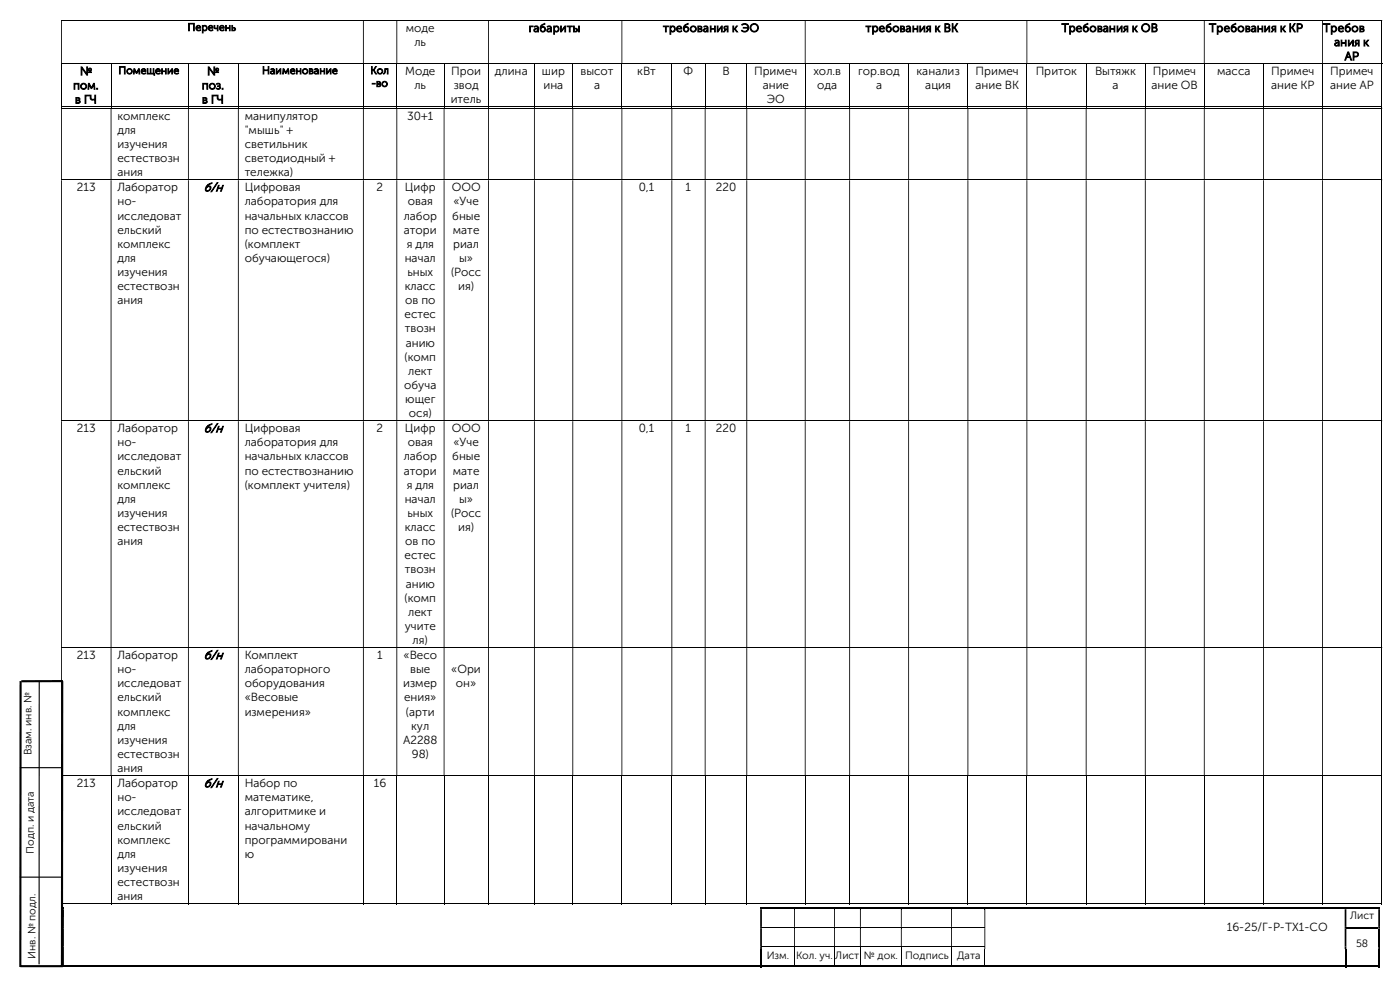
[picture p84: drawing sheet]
<svg xmlns="http://www.w3.org/2000/svg" width="420mm" height="297mm" viewBox="0 0 420 297" stroke-linecap="round" stroke-linejoin="round" font-family="sans-serif">
<defs><g id="words">
<g font-size="3.7">
<text x="61.1" y="57.3">б/н</text>
<text x="61.1" y="129.5">б/н</text>
<text x="61.1" y="197.5">б/н</text>
<text x="61.1" y="235.9">б/н</text>
</g>
<g font-size="3.5">
<text x="121.8" y="9.6">моде</text>
<text x="158.6" y="9.6">габариты</text>
<text x="198.9" y="9.6">требования к ЭО</text>
<text x="259.7" y="9.6">требования к ВК</text>
<text x="318.5" y="9.6">Требования к ОВ</text>
<text x="362.7" y="9.6">Требования к КР</text>
<text x="396.9" y="9.6">Требов</text>
<text x="124.3" y="13.8">ль</text>
<text x="400.2" y="13.8">ания к</text>
<text x="24" y="22.5">№</text>
<text x="62.1" y="22.5">№</text>
<text x="121.5" y="22.5">Моде</text>
<text x="135.4" y="22.5">Прои</text>
<text x="148.5" y="22.5">длина</text>
<text x="162.6" y="22.5">шир</text>
<text x="174.2" y="22.5">высот</text>
<text x="191.2" y="22.5">кВт</text>
<text x="205.1" y="22.5">Ф</text>
<text x="216.7" y="22.5">В</text>
<text x="226.2" y="22.5">Примеч</text>
<text x="244" y="22.5">хол.в</text>
<text x="257.4" y="22.5">гор.вод</text>
<text x="275" y="22.5">канализ</text>
<text x="292.7" y="22.5">Примеч</text>
<text x="310.7" y="22.5">Приток</text>
<text x="328.5" y="22.5">Вытяжк</text>
<text x="345.9" y="22.5">Примеч</text>
<text x="365.1" y="22.5">масса</text>
<text x="381.3" y="22.5">Примеч</text>
<text x="399.1" y="22.5">Примеч</text>
<text x="403.4" y="18">АР</text>
<text x="21.9" y="26.8">пом.</text>
<text x="60.5" y="26.8">поз.</text>
<text x="124.3" y="26.8">ль</text>
<text x="136.1" y="26.8">звод</text>
<text x="163" y="26.8">ина</text>
<text x="178.2" y="26.8">а</text>
<text x="228.8" y="26.8">ание</text>
<text x="245.2" y="26.8">ода</text>
<text x="262.8" y="26.8">а</text>
<text x="277.6" y="26.8">ация</text>
<text x="292.7" y="26.8">ание ВК</text>
<text x="333.8" y="26.8">а</text>
<text x="345.4" y="26.8">ание ОВ</text>
<text x="381.3" y="26.8">ание КР</text>
<text x="399" y="26.8">ание АР</text>
<text x="22.5" y="31">в ГЧ</text>
<text x="35.2" y="35.9">комплекс</text>
<text x="60.6" y="31">в ГЧ</text>
<text x="73.4" y="35.9">манипулятор</text>
<text x="122.2" y="35.9">30+1</text>
<text x="135.2" y="31">итель</text>
<text x="230" y="31">ЭО</text>
<text x="35.2" y="40.1">для</text>
<text x="73.4" y="40.1">&quot;мышь&quot; +</text>
<text x="35.2" y="44.4">изучения</text>
<text x="73.4" y="44.4">светильник</text>
<text x="35.2" y="48.6">естествозн</text>
<text x="35.2" y="52.8">ания</text>
<text x="73.4" y="48.6">светодиодный +</text>
<text x="73.4" y="52.8">тележка)</text>
<text x="23.1" y="57.3">213</text>
<text x="35.2" y="57.3">Лаборатор</text>
<text x="73.4" y="57.3">Цифровая</text>
<text x="113" y="57.3">2</text>
<text x="121.5" y="57.3">Цифр</text>
<text x="135.5" y="57.3">ООО</text>
<text x="191.6" y="57.3">0,1</text>
<text x="205.6" y="57.3">1</text>
<text x="214.7" y="57.3">220</text>
<text x="35.2" y="61.6">но-</text>
<text x="35.2" y="65.8">исследоват</text>
<text x="73.4" y="61.6">лаборатория для</text>
<text x="73.4" y="65.8">начальных классов</text>
<text x="121.1" y="65.8">лабор</text>
<text x="122.3" y="61.6">овая</text>
<text x="135.7" y="65.8">бные</text>
<text x="136" y="61.6">«Уче</text>
<text x="35.2" y="70">ельский</text>
<text x="73.4" y="70">по естествознанию</text>
<text x="121.2" y="70">атори</text>
<text x="135.8" y="70">мате</text>
<text x="35.2" y="74.3">комплекс</text>
<text x="73.4" y="74.3">(комплект</text>
<text x="122" y="74.3">я для</text>
<text x="135.9" y="74.3">риал</text>
<text x="35.2" y="78.5">для</text>
<text x="35.2" y="82.7">изучения</text>
<text x="73.4" y="78.5">обучающегося)</text>
<text x="121.4" y="78.5">начал</text>
<text x="122.2" y="82.7">ьных</text>
<text x="135.3" y="82.7">(Росс</text>
<text x="137.8" y="78.5">ы»</text>
<text x="35.2" y="87">естествозн</text>
<text x="121.5" y="87">класс</text>
<text x="137.5" y="87">ия)</text>
<text x="35.2" y="91.2">ания</text>
<text x="121.4" y="95.4">естес</text>
<text x="121.5" y="91.2">ов по</text>
<text x="121.5" y="99.7">твозн</text>
<text x="121.7" y="103.9">анию</text>
<text x="121.3" y="108.1">(комп</text>
<text x="122.5" y="112.4">лект</text>
<text x="121.2" y="116.6">обуча</text>
<text x="121.6" y="120.8">ющег</text>
<text x="122.7" y="125.1">ося)</text>
<text x="23.1" y="129.5">213</text>
<text x="35.2" y="129.5">Лаборатор</text>
<text x="73.4" y="129.5">Цифровая</text>
<text x="113" y="129.5">2</text>
<text x="121.5" y="129.5">Цифр</text>
<text x="135.5" y="129.5">ООО</text>
<text x="191.6" y="129.5">0,1</text>
<text x="205.6" y="129.5">1</text>
<text x="214.7" y="129.5">220</text>
<text x="35.2" y="133.8">но-</text>
<text x="73.4" y="133.8">лаборатория для</text>
<text x="122.3" y="133.8">овая</text>
<text x="136" y="133.8">«Уче</text>
<text x="35.2" y="138">исследоват</text>
<text x="35.2" y="142.2">ельский</text>
<text x="73.4" y="138">начальных классов</text>
<text x="73.4" y="142.2">по естествознанию</text>
<text x="121.1" y="138">лабор</text>
<text x="121.2" y="142.2">атори</text>
<text x="135.7" y="138">бные</text>
<text x="135.8" y="142.2">мате</text>
<text x="35.2" y="146.5">комплекс</text>
<text x="73.4" y="146.5">(комплект учителя)</text>
<text x="122" y="146.5">я для</text>
<text x="135.9" y="146.5">риал</text>
<text x="35.2" y="150.7">для</text>
<text x="35.2" y="154.9">изучения</text>
<text x="121.4" y="150.7">начал</text>
<text x="122.2" y="154.9">ьных</text>
<text x="135.3" y="154.9">(Росс</text>
<text x="137.8" y="150.7">ы»</text>
<text x="35.2" y="159.2">естествозн</text>
<text x="121.5" y="159.2">класс</text>
<text x="137.5" y="159.2">ия)</text>
<text x="35.2" y="163.4">ания</text>
<text x="121.4" y="167.6">естес</text>
<text x="121.5" y="163.4">ов по</text>
<text x="121.5" y="171.9">твозн</text>
<text x="121.7" y="176.1">анию</text>
<text x="121.3" y="180.3">(комп</text>
<text x="122.5" y="184.6">лект</text>
<text x="121.4" y="188.8">учите</text>
<text x="23.1" y="197.5">213</text>
<text x="35.2" y="197.5">Лаборатор</text>
<text x="73.4" y="197.5">Комплект</text>
<text x="113.2" y="197.5">1</text>
<text x="121.1" y="197.5">«Весо</text>
<text x="123.8" y="193">ля)</text>
<text x="35.2" y="201.8">но-</text>
<text x="73.4" y="201.8">лабораторного</text>
<text x="123.1" y="201.8">вые</text>
<text x="135.4" y="201.8">«Ори</text>
<text x="35.2" y="206">исследоват</text>
<text x="73.4" y="206">оборудования</text>
<text x="121" y="206">измер</text>
<text x="136.8" y="206">он»</text>
<text x="35.2" y="210.2">ельский</text>
<text x="35.2" y="214.5">комплекс</text>
<text x="73.4" y="210.2">«Весовые</text>
<text x="73.4" y="214.5">измерения»</text>
<text x="121.2" y="210.2">ения»</text>
<text x="121.8" y="214.5">(арти</text>
<text x="35.2" y="218.7">для</text>
<text x="123.4" y="218.7">кул</text>
<text x="35.2" y="222.9">изучения</text>
<text x="35.2" y="227.2">естествозн</text>
<text x="120.9" y="222.9">A2288</text>
<text x="123.5" y="227.2">98)</text>
<text x="35.2" y="231.4">ания</text>
<text x="23.1" y="235.9">213</text>
<text x="35.2" y="235.9">Лаборатор</text>
<text x="73.4" y="235.9">Набор по</text>
<text x="112.1" y="235.9">16</text>
<text x="35.2" y="240.2">но-</text>
<text x="35.2" y="244.4">исследоват</text>
<text x="73.4" y="240.2">математике,</text>
<text x="73.4" y="244.4">алгоритмике и</text>
<text x="35.2" y="248.6">ельский</text>
<text x="73.4" y="248.6">начальному</text>
<text x="35.2" y="252.9">комплекс</text>
<text x="35.2" y="257.1">для</text>
<text x="73.4" y="252.9">программировани</text>
<text x="73.4" y="257.1">ю</text>
<text x="35.2" y="261.3">изучения</text>
<text x="35.2" y="265.6">естествозн</text>
<text x="35.2" y="269.8">ания</text>
<text x="368" y="279">16-25/Г-Р-ТХ1-СО</text>
</g>
<g font-size="3.2">
<text x="56.3" y="9.2">Перечень</text>
<text x="35.5" y="22.2">Помещение</text>
<text x="78.6" y="22.2">Наименование</text>
<text x="111.1" y="22.2">Кол</text>
<text x="111.4" y="26">-во</text>
<text x="9.5" y="226.4" transform="rotate(-90 9.5 226.4)">Взам. инв. №</text>
<text x="10.2" y="255.9" transform="rotate(-90 10.2 255.9)">Подп. и дата</text>
<text x="405" y="275.5">Лист</text>
<text x="10.6" y="287.4" transform="rotate(-90 10.6 287.4)">Инв. № подл.</text>
<text x="230" y="287.4">Изм.</text>
<text x="238.8" y="287.4">Кол. уч.</text>
<text x="250.6" y="287.4">Лист</text>
<text x="259.2" y="287.4">№ док.</text>
<text x="271.6" y="287.4">Подпись</text>
<text x="287.1" y="287.4">Дата</text>
<text x="406.8" y="283.8">58</text>
</g>
</g></defs>
<g fill="none" stroke="#000" stroke-width=".3">
<path d="M18.3 6.1h396.1M18.3 19.1h396.4M18.5 19.2v13M33.3 19.2v13M56.5 19.2v13M71.5 19.2v13M109 19.2v13M119 19.2v13M133.2 19.2v13M146.6 19.2v13M160.3 19.2v13M171.8 19.2v13"/>
<path d="M186.6 19.2v13M201.5 19.2v13M211.5 19.2v13M224 19.2v13M241.6 19.2v13M254.9 19.2v13M272.6 19.2v13M290.4 19.2v13M308.1 19.2v13M325.8 19.2v13M343.6 19.2v13M361.3 19.2v13"/>
<path d="M379.1 19.2v13M396.7 19.2v13M414.5 6.3v12.7M414.5 19.2v13M18.3 32h14.9M18.3 32.4h396.1M33.4 32h23M56.6 32h14.8M71.6 32h37.3M109.1 32h9.8M119.2 32h13.9M133.3 32h13.1"/>
<path d="M146.7 32h13.5M160.4 32h11.3M172 32h14.4M186.7 32h14.7M201.7 32h9.7M211.7 32h12.2M224.2 32h17.2M241.7 32h13.1M255 32h17.5M272.7 32h17.5M290.5 32h17.4M308.2 32h17.5"/>
<path d="M326 32h17.5M343.7 32h17.4M361.4 32h17.5M379.2 32h17.4M396.9 32h17.5M414.5 32.6v21.2M18.3 53.9h396.1M414.5 54v72M18.3 126.1h396.1M414.5 126.2v67.8M18.3 194.1h396.1M414.5 194.2v38.1"/>
<path d="M18.3 232.5h396.1M18.5 232.6v38.4M33.3 232.6v38.4M56.5 232.6v38.4M71.5 232.6v38.4M109 232.6v38.4M119 232.6v38.4M133.2 232.6v38.4M146.6 232.6v38.4M160.3 232.6v38.4M171.8 232.6v38.4M186.6 232.6v38.4"/>
<path d="M201.5 232.6v38.4M211.5 232.6v38.4M224 232.6v38.4M241.6 232.6v38.4M254.9 232.6v38.4M272.6 232.6v38.4M290.4 232.6v38.4M308.1 232.6v38.4M325.8 232.6v38.4M343.6 232.6v38.4M361.3 232.6v38.4M379.1 232.6v38.4"/>
<path d="M396.7 232.6v38.4M414.5 232.6v38.4M18.3 270.8h14.9M33.4 270.8h23M56.6 270.8h14.8M71.6 270.8h37.3M109.1 270.8h9.8M119.2 270.8h13.9M133.3 270.8h13.1M146.7 270.8h13.5M160.4 270.8h11.3M172 270.8h14.4"/>
<path d="M186.7 270.8h14.7M201.7 270.8h9.7M211.7 270.8h12.2M224.2 270.8h17.2M228.6 277.9h9.6M238.5 277.9h11.7M241.7 270.8h13.1M250.5 277.9h7.5M255 270.8h17.5M258.2 277.9h12.1M270.5 277.9h14.8M272.7 270.8h17.5"/>
<path d="M285.6 277.9h9.7M290.5 270.8h17.4M308.2 270.8h17.5M326 270.8h17.5M343.7 270.8h17.4M361.4 270.8h17.5M379.2 270.8h17.4M396.9 270.8h17.5M228.6 283.8h9.6M238.3 284.4v5M238.5 283.8h11.7M250.4 284.4v5"/>
<path d="M250.5 283.8h7.5M258.1 284.4v5M258.2 283.8h12.1M270.4 284.4v5M270.5 283.8h14.8M285.5 284.4v5M285.6 283.8h9.7M295.4 284.4v5"/>
</g>
<g fill="#000">
<path d="M414.4 6h.3v.3h-.3zM18.3 6.3h.3v12.7h-.3zM108.9 6.3h.2v12.7h-.2zM118.9 6.3h.3v12.7h-.3zM146.4 6.3h.3v12.7h-.3zM186.4 6.3h.3v12.7h-.3zM241.4 6.3h.3v12.7h-.3zM307.9 6.3h.3v12.7h-.3zM361.1 6.3h.3v12.7h-.3zM396.6 6.3h.3v12.7h-.3z" fill-rule="evenodd"/>
<path d="M414.4 32.3h.3v.3h-.3zM18.3 32.6h.3v21.2h-.3zM33.2 32.6h.2v21.2h-.2zM56.4 32.6h.2v21.2h-.2zM71.4 32.6h.2v21.2h-.2zM108.9 32.6h.2v21.2h-.2zM118.9 32.6h.3v21.2h-.3zM133.1 32.6h.2v21.2h-.2zM146.4 32.6h.3v21.2h-.3zM160.2 32.6h.2v21.2h-.2zM171.7 32.6h.3v21.2h-.3zM186.4 32.6h.3v21.2h-.3zM201.4 32.6h.3v21.2h-.3zM211.4 32.6h.3v21.2h-.3zM223.9 32.6h.3v21.2h-.3zM241.4 32.6h.3v21.2h-.3zM254.8 32.6h.2v21.2h-.2zM272.5 32.6h.2v21.2h-.2zM290.2 32.6h.3v21.2h-.3zM307.9 32.6h.3v21.2h-.3zM325.7 32.6h.3v21.2h-.3zM343.5 32.6h.2v21.2h-.2zM361.1 32.6h.3v21.2h-.3zM378.9 32.6h.3v21.2h-.3zM396.6 32.6h.3v21.2h-.3z" fill-rule="evenodd"/>
<path d="M414.4 53.8h.3v.2h-.3zM18.3 54h.3v72h-.3zM33.2 54h.2v72h-.2zM56.4 54h.2v72h-.2zM71.4 54h.2v72h-.2zM108.9 54h.2v72h-.2zM118.9 54h.3v72h-.3zM133.1 54h.2v72h-.2zM146.4 54h.3v72h-.3zM160.2 54h.2v72h-.2zM171.7 54h.3v72h-.3zM186.4 54h.3v72h-.3zM201.4 54h.3v72h-.3zM211.4 54h.3v72h-.3zM223.9 54h.3v72h-.3zM241.4 54h.3v72h-.3zM254.8 54h.2v72h-.2zM272.5 54h.2v72h-.2zM290.2 54h.3v72h-.3zM307.9 54h.3v72h-.3zM325.7 54h.3v72h-.3zM343.5 54h.2v72h-.2zM361.1 54h.3v72h-.3zM378.9 54h.3v72h-.3zM396.6 54h.3v72h-.3z" fill-rule="evenodd"/>
<path d="M414.4 126h.3v.2h-.3zM18.3 126.2h.3v67.8h-.3zM33.2 126.2h.2v67.8h-.2zM56.4 126.2h.2v67.8h-.2zM71.4 126.2h.2v67.8h-.2zM108.9 126.2h.2v67.8h-.2zM118.9 126.2h.3v67.8h-.3zM133.1 126.2h.2v67.8h-.2zM146.4 126.2h.3v67.8h-.3zM160.2 126.2h.2v67.8h-.2zM171.7 126.2h.3v67.8h-.3zM186.4 126.2h.3v67.8h-.3zM201.4 126.2h.3v67.8h-.3zM211.4 126.2h.3v67.8h-.3zM223.9 126.2h.3v67.8h-.3zM241.4 126.2h.3v67.8h-.3zM254.8 126.2h.2v67.8h-.2zM272.5 126.2h.2v67.8h-.2zM290.2 126.2h.3v67.8h-.3zM307.9 126.2h.3v67.8h-.3zM325.7 126.2h.3v67.8h-.3zM343.5 126.2h.2v67.8h-.2zM361.1 126.2h.3v67.8h-.3zM378.9 126.2h.3v67.8h-.3zM396.6 126.2h.3v67.8h-.3z" fill-rule="evenodd"/>
<path d="M414.4 194h.3v.2h-.3zM18.3 194.2h.3v38.1h-.3zM33.2 194.2h.2v38.1h-.2zM56.4 194.2h.2v38.1h-.2zM71.4 194.2h.2v38.1h-.2zM108.9 194.2h.2v38.1h-.2zM118.9 194.2h.3v38.1h-.3zM133.1 194.2h.2v38.1h-.2zM146.4 194.2h.3v38.1h-.3zM160.2 194.2h.2v38.1h-.2zM171.7 194.2h.3v38.1h-.3zM186.4 194.2h.3v38.1h-.3zM201.4 194.2h.3v38.1h-.3zM211.4 194.2h.3v38.1h-.3zM223.9 194.2h.3v38.1h-.3zM241.4 194.2h.3v38.1h-.3zM254.8 194.2h.2v38.1h-.2zM272.5 194.2h.2v38.1h-.2zM290.2 194.2h.3v38.1h-.3zM307.9 194.2h.3v38.1h-.3zM325.7 194.2h.3v38.1h-.3zM343.5 194.2h.2v38.1h-.2zM361.1 194.2h.3v38.1h-.3zM378.9 194.2h.3v38.1h-.3zM396.6 194.2h.3v38.1h-.3z" fill-rule="evenodd"/>
<path d="M18.8 272.5h.4v5.3h-.4zM228 272.5h.6v5.3h-.6zM238.2 272.5h.3v5.3h-.3zM250.2 272.5h.3v5.3h-.3zM258 272.5h.2v5.3h-.2zM270.3 272.5h.2v5.3h-.2zM285.3 272.5h.3v5.3h-.3zM295.3 272.5h.3v5.3h-.3zM403.4 272.5h.5v5.3h-.5zM413.5 272.5h.5v5.3h-.5z" fill-rule="evenodd"/>
<path d="M18.8 277.8h.4v.5h-.4zM228 277.8h.6v.5h-.6z" fill-rule="evenodd"/>
<path d="M228 271.9h.6v.6h-.6z" fill-rule="evenodd"/>
<path d="M238.2 271.9h12v.6h-12z" fill-rule="evenodd"/>
<path d="M250.2 271.9h7.8v.6h-7.8z" fill-rule="evenodd"/>
<path d="M258 271.9h12.3v.6h-12.3z" fill-rule="evenodd"/>
<path d="M270.3 271.9h15v.6h-15z" fill-rule="evenodd"/>
<path d="M285.3 271.9h10v.6h-10z" fill-rule="evenodd"/>
<path d="M295.3 271.9h108.1v.6h-108.1z" fill-rule="evenodd"/>
<path d="M295.3 277.8h.3v.5h-.3zM403.4 277.8h.5v.5h-.5z" fill-rule="evenodd"/>
<path d="M403.4 271.9h.5v.6h-.5z" fill-rule="evenodd"/>
<path d="M413.5 271.9h.5v.6h-.5z" fill-rule="evenodd"/>
<path d="M413.5 277.8h.5v.5h-.5zM18.8 278.3h.4v5.3h-.4zM228 278.3h.6v5.3h-.6zM238.2 278.3h.3v5.3h-.3zM250.2 278.3h.3v5.3h-.3zM258 278.3h.2v5.3h-.2zM270.3 278.3h.2v5.3h-.2zM285.3 278.3h.3v5.3h-.3zM295.3 278.3h.3v5.3h-.3zM403.4 278.3h.5v5.3h-.5z" fill-rule="evenodd"/>
<path d="M18.8 283.6h.4v.8h-.4zM228 283.6h.6v.8h-.6z" fill-rule="evenodd"/>
<path d="M228 284.4h.6v5.5h-.6z" fill-rule="evenodd"/>
<path d="M238.2 289.4h12v.5h-12z" fill-rule="evenodd"/>
<path d="M250.2 289.4h7.8v.5h-7.8z" fill-rule="evenodd"/>
<path d="M258 289.4h12.3v.5h-12.3z" fill-rule="evenodd"/>
<path d="M270.3 289.4h15v.5h-15z" fill-rule="evenodd"/>
<path d="M285.3 289.4h10v.5h-10z" fill-rule="evenodd"/>
<path d="M295.3 283.6h.3v.8h-.3zM403.4 283.6h.5v.8h-.5zM413.5 283.6h.5v.8h-.5zM18.8 284.4h.4v5h-.4z" fill-rule="evenodd"/>
<path d="M295.3 289.4h108.1v.5h-108.1z" fill-rule="evenodd"/>
<path d="M403.4 284.4h.5v5.5h-.5z" fill-rule="evenodd"/>
<path d="M413.5 284.4h.5v5.5h-.5z" fill-rule="evenodd"/>
</g>
<g fill="#000">
<path d="M414.4 31.9h.3v.3h-.3zM414.4 232.3h.3v.3h-.3zM18.8 271.9h.4v.6h-.4zM228.6 271.9h9.6v.6h-9.6zM238.2 272.5h.3zM238.2 277.8h.3v.5h-.3zM250.2 272.5h.3zM250.2 277.8h.3v.5h-.3zM258 272.5h.2zM258 277.8h.2v.5h-.2zM270.3 272.5h.2zM270.3 277.8h.2v.5h-.2z"/>
<path d="M285.3 272.5h.3zM285.3 277.8h.3v.5h-.3zM295.3 272.5h.3zM403.9 271.9h9.6v.6h-9.6zM403.9 277.8h9.6v.5h-9.6zM413.5 278.3h.5v5.3h-.5zM414.4 270.7h.3v.3h-.3zM18.8 289.4h209.2v.5h-209.2zM228.6 289.4h9.6v.5h-9.6zM238.2 283.6h.3v.8h-.3zM250.2 283.6h.3v.8h-.3zM258 283.6h.2v.8h-.2z"/>
<path d="M270.3 283.6h.2v.8h-.2zM285.3 283.6h.3v.8h-.3zM403.9 289.4h9.6v.5h-9.6zM413.5 289.4h.5v.5h-.5z"/>
</g>
<path d="M6.2 204.1l-.1 85.7M18.7 204.1l-.1 85.7M18.9 204.1l-12.5 .1M6.1 289.6h12.8" fill="none" stroke="#000" stroke-width=".64" stroke-linecap="butt"/>
<path d="M11.8 204.1l-.1 84.9M6 230.1h12.6M6 262.9h12.4" fill="none" stroke="#000" stroke-width=".34"/>
<use href="#words"/>
</svg>
